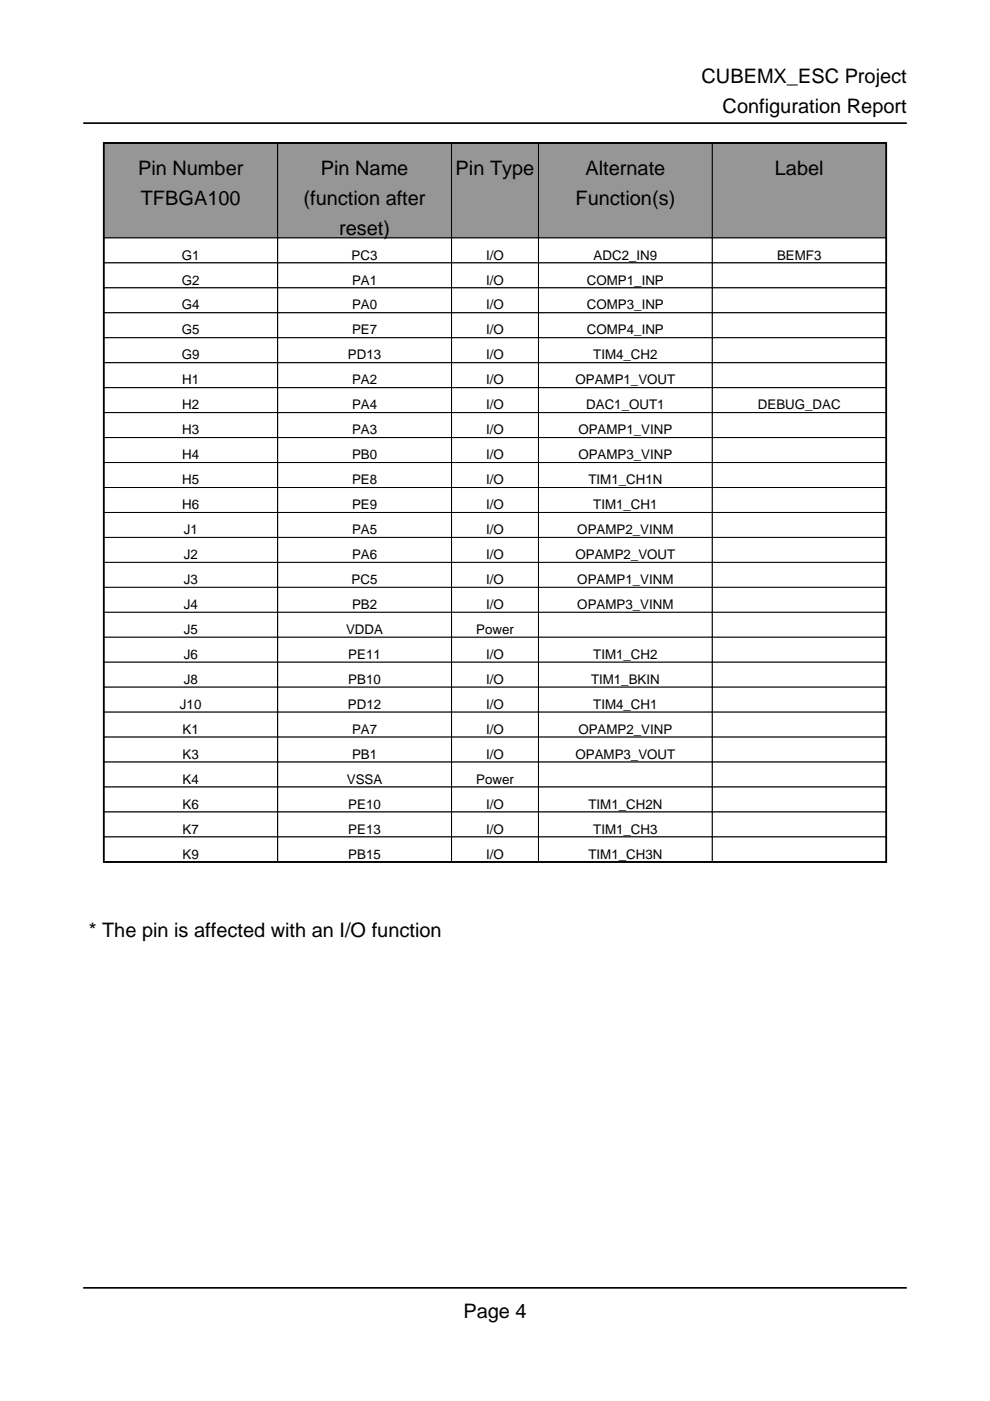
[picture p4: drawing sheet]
<svg xmlns="http://www.w3.org/2000/svg" width="210mm" height="297mm" viewBox="0 0 210 297" stroke-linecap="round" stroke-linejoin="round" font-family="sans-serif">
<defs><g id="words">
<g font-size="4.2">
<text x="148.7" y="17.6">CUBEMX_ESC Project</text>
<text x="153.2" y="24">Configuration Report</text>
<text x="29.3" y="37">Pin Number</text>
<text x="68" y="37">Pin Name</text>
<text x="96.6" y="37">Pin Type</text>
<text x="124.1" y="37">Alternate</text>
<text x="164.3" y="37">Label</text>
<text x="29.8" y="43.4">TFBGA100</text>
<text x="64.4" y="43.4">(function after</text>
<text x="122" y="43.4">Function(s)</text>
<text x="71.9" y="49.7">reset)</text>
<text x="18.8" y="198.6">* The pin is affected with an I/O function</text>
<text x="98.2" y="279.4">Page 4</text>
</g>
<g font-size="2.8">
<text x="38.6" y="55">G1</text>
<text x="74.6" y="55">PC3</text>
<text x="103.1" y="55">I/O</text>
<text x="125.9" y="55">ADC2_IN9</text>
<text x="164.8" y="55">BEMF3</text>
<text x="38.6" y="60.3">G2</text>
<text x="38.6" y="65.6">G4</text>
<text x="74.6" y="60.3">PA1</text>
<text x="74.6" y="65.6">PA0</text>
<text x="103.1" y="60.3">I/O</text>
<text x="103.1" y="65.6">I/O</text>
<text x="124.4" y="60.3">COMP1_INP</text>
<text x="124.4" y="65.6">COMP3_INP</text>
<text x="38.6" y="70.9">G5</text>
<text x="74.6" y="70.9">PE7</text>
<text x="103.1" y="70.9">I/O</text>
<text x="124.4" y="70.9">COMP4_INP</text>
<text x="38.6" y="76.2">G9</text>
<text x="73.8" y="76.2">PD13</text>
<text x="103.1" y="76.2">I/O</text>
<text x="125.8" y="76.2">TIM4_CH2</text>
<text x="38.6" y="81.5">H1</text>
<text x="74.6" y="81.5">PA2</text>
<text x="103.1" y="81.5">I/O</text>
<text x="122" y="81.5">OPAMP1_VOUT</text>
<text x="38.6" y="86.8">H2</text>
<text x="74.6" y="86.8">PA4</text>
<text x="103.1" y="86.8">I/O</text>
<text x="124.3" y="86.8">DAC1_OUT1</text>
<text x="160.7" y="86.8">DEBUG_DAC</text>
<text x="38.6" y="92.1">H3</text>
<text x="74.6" y="92.1">PA3</text>
<text x="103.1" y="92.1">I/O</text>
<text x="122.6" y="92.1">OPAMP1_VINP</text>
<text x="38.6" y="97.4">H4</text>
<text x="74.6" y="97.4">PB0</text>
<text x="103.1" y="97.4">I/O</text>
<text x="122.6" y="97.4">OPAMP3_VINP</text>
<text x="38.6" y="102.7">H5</text>
<text x="38.6" y="107.9">H6</text>
<text x="74.6" y="102.7">PE8</text>
<text x="74.6" y="107.9">PE9</text>
<text x="103.1" y="102.7">I/O</text>
<text x="103.1" y="107.9">I/O</text>
<text x="124.8" y="102.7">TIM1_CH1N</text>
<text x="125.8" y="107.9">TIM1_CH1</text>
<text x="38.9" y="113.2">J1</text>
<text x="74.6" y="113.2">PA5</text>
<text x="103.1" y="113.2">I/O</text>
<text x="122.4" y="113.2">OPAMP2_VINM</text>
<text x="38.9" y="118.5">J2</text>
<text x="74.6" y="118.5">PA6</text>
<text x="103.1" y="118.5">I/O</text>
<text x="122" y="118.5">OPAMP2_VOUT</text>
<text x="38.9" y="123.8">J3</text>
<text x="74.6" y="123.8">PC5</text>
<text x="103.1" y="123.8">I/O</text>
<text x="122.4" y="123.8">OPAMP1_VINM</text>
<text x="38.9" y="129.1">J4</text>
<text x="74.6" y="129.1">PB2</text>
<text x="103.1" y="129.1">I/O</text>
<text x="122.4" y="129.1">OPAMP3_VINM</text>
<text x="38.9" y="134.4">J5</text>
<text x="73.4" y="134.4">VDDA</text>
<text x="101" y="134.4">Power</text>
<text x="38.9" y="139.7">J6</text>
<text x="73.9" y="139.7">PE11</text>
<text x="103.1" y="139.7">I/O</text>
<text x="125.8" y="139.7">TIM1_CH2</text>
<text x="38.9" y="145">J8</text>
<text x="73.9" y="145">PB10</text>
<text x="103.1" y="145">I/O</text>
<text x="125.3" y="145">TIM1_BKIN</text>
<text x="38.2" y="150.3">J10</text>
<text x="38.7" y="155.6">K1</text>
<text x="73.8" y="150.3">PD12</text>
<text x="74.6" y="155.6">PA7</text>
<text x="103.1" y="150.3">I/O</text>
<text x="103.1" y="155.6">I/O</text>
<text x="122.6" y="155.6">OPAMP2_VINP</text>
<text x="125.8" y="150.3">TIM4_CH1</text>
<text x="38.7" y="160.9">K3</text>
<text x="74.6" y="160.9">PB1</text>
<text x="103.1" y="160.9">I/O</text>
<text x="122" y="160.9">OPAMP3_VOUT</text>
<text x="38.7" y="166.2">K4</text>
<text x="73.5" y="166.2">VSSA</text>
<text x="101" y="166.2">Power</text>
<text x="38.7" y="171.4">K6</text>
<text x="73.9" y="171.4">PE10</text>
<text x="103.1" y="171.4">I/O</text>
<text x="124.8" y="171.4">TIM1_CH2N</text>
<text x="38.7" y="176.7">K7</text>
<text x="73.9" y="176.7">PE13</text>
<text x="103.1" y="176.7">I/O</text>
<text x="125.8" y="176.7">TIM1_CH3</text>
<text x="38.7" y="182">K9</text>
<text x="73.9" y="182">PB15</text>
<text x="103.1" y="182">I/O</text>
<text x="124.8" y="182">TIM1_CH3N</text>
</g>
</g></defs>
<path d="M22 30.3h165.9v152.4h-165.9z" fill="none" stroke="#000" stroke-width=".35"/>
<path d="M22 30.3h36.9v20.1h-36.9z" fill="#90989e"/>
<path d="M22 30.3h36.9v20.1h-36.9z" fill="none" stroke="#000" stroke-width=".21"/>
<path d="M58.9 30.3h36.8v20.1h-36.8z" fill="#90989e"/>
<path d="M58.9 30.3h36.8v20.1h-36.8z" fill="none" stroke="#000" stroke-width=".21"/>
<path d="M95.7 30.3h18.5v20.1h-18.5z" fill="#90989e"/>
<path d="M95.7 30.3h18.5v20.1h-18.5z" fill="none" stroke="#000" stroke-width=".21"/>
<path d="M114.2 30.3h36.8v20.1h-36.8z" fill="#90989e"/>
<path d="M114.2 30.3h36.8v20.1h-36.8z" fill="none" stroke="#000" stroke-width=".21"/>
<path d="M151 30.3h36.9v20.1h-36.9z" fill="#90989e"/>
<path d="M151 30.3h36.9v20.1h-36.9z" fill="none" stroke="#000" stroke-width=".21"/>
<path d="M22 50.4h36.9v5.3h-36.9z" fill="#fff"/>
<path d="M22 50.4h36.9v5.3h-36.9z" fill="none" stroke="#000" stroke-width=".21"/>
<path d="M58.9 50.4h36.8v5.3h-36.8z" fill="#fff"/>
<path d="M58.9 50.4h36.8v5.3h-36.8z" fill="none" stroke="#000" stroke-width=".21"/>
<path d="M95.7 50.4h18.5v5.3h-18.5z" fill="#fff"/>
<path d="M95.7 50.4h18.5v5.3h-18.5z" fill="none" stroke="#000" stroke-width=".21"/>
<path d="M114.2 50.4h36.8v5.3h-36.8z" fill="#fff"/>
<path d="M114.2 50.4h36.8v5.3h-36.8z" fill="none" stroke="#000" stroke-width=".21"/>
<path d="M151 50.4h36.9v5.3h-36.9z" fill="#fff"/>
<path d="M151 50.4h36.9v5.3h-36.9z" fill="none" stroke="#000" stroke-width=".21"/>
<path d="M22 55.7h36.9v5.3h-36.9z" fill="#fff"/>
<path d="M22 55.7h36.9v5.3h-36.9z" fill="none" stroke="#000" stroke-width=".21"/>
<path d="M58.9 55.7h36.8v5.3h-36.8z" fill="#fff"/>
<path d="M58.9 55.7h36.8v5.3h-36.8z" fill="none" stroke="#000" stroke-width=".21"/>
<path d="M95.7 55.7h18.5v5.3h-18.5z" fill="#fff"/>
<path d="M95.7 55.7h18.5v5.3h-18.5z" fill="none" stroke="#000" stroke-width=".21"/>
<path d="M114.2 55.7h36.8v5.3h-36.8z" fill="#fff"/>
<path d="M114.2 55.7h36.8v5.3h-36.8z" fill="none" stroke="#000" stroke-width=".21"/>
<path d="M151 55.7h36.9v5.3h-36.9z" fill="#fff"/>
<path d="M151 55.7h36.9v5.3h-36.9z" fill="none" stroke="#000" stroke-width=".21"/>
<path d="M22 61h36.9v5.3h-36.9z" fill="#fff"/>
<path d="M22 61h36.9v5.3h-36.9z" fill="none" stroke="#000" stroke-width=".21"/>
<path d="M58.9 61h36.8v5.3h-36.8z" fill="#fff"/>
<path d="M58.9 61h36.8v5.3h-36.8z" fill="none" stroke="#000" stroke-width=".21"/>
<path d="M95.7 61h18.5v5.3h-18.5z" fill="#fff"/>
<path d="M95.7 61h18.5v5.3h-18.5z" fill="none" stroke="#000" stroke-width=".21"/>
<path d="M114.2 61h36.8v5.3h-36.8z" fill="#fff"/>
<path d="M114.2 61h36.8v5.3h-36.8z" fill="none" stroke="#000" stroke-width=".21"/>
<path d="M151 61h36.9v5.3h-36.9z" fill="#fff"/>
<path d="M151 61h36.9v5.3h-36.9z" fill="none" stroke="#000" stroke-width=".21"/>
<path d="M22 66.3h36.9v5.3h-36.9z" fill="#fff"/>
<path d="M22 66.3h36.9v5.3h-36.9z" fill="none" stroke="#000" stroke-width=".21"/>
<path d="M58.9 66.3h36.8v5.3h-36.8z" fill="#fff"/>
<path d="M58.9 66.3h36.8v5.3h-36.8z" fill="none" stroke="#000" stroke-width=".21"/>
<path d="M95.7 66.3h18.5v5.3h-18.5z" fill="#fff"/>
<path d="M95.7 66.3h18.5v5.3h-18.5z" fill="none" stroke="#000" stroke-width=".21"/>
<path d="M114.2 66.3h36.8v5.3h-36.8z" fill="#fff"/>
<path d="M114.2 66.3h36.8v5.3h-36.8z" fill="none" stroke="#000" stroke-width=".21"/>
<path d="M151 66.3h36.9v5.3h-36.9z" fill="#fff"/>
<path d="M151 66.3h36.9v5.3h-36.9z" fill="none" stroke="#000" stroke-width=".21"/>
<path d="M22 71.6h36.9v5.3h-36.9z" fill="#fff"/>
<path d="M22 71.6h36.9v5.3h-36.9z" fill="none" stroke="#000" stroke-width=".21"/>
<path d="M58.9 71.6h36.8v5.3h-36.8z" fill="#fff"/>
<path d="M58.9 71.6h36.8v5.3h-36.8z" fill="none" stroke="#000" stroke-width=".21"/>
<path d="M95.7 71.6h18.5v5.3h-18.5z" fill="#fff"/>
<path d="M95.7 71.6h18.5v5.3h-18.5z" fill="none" stroke="#000" stroke-width=".21"/>
<path d="M114.2 71.6h36.8v5.3h-36.8z" fill="#fff"/>
<path d="M114.2 71.6h36.8v5.3h-36.8z" fill="none" stroke="#000" stroke-width=".21"/>
<path d="M151 71.6h36.9v5.3h-36.9z" fill="#fff"/>
<path d="M151 71.6h36.9v5.3h-36.9z" fill="none" stroke="#000" stroke-width=".21"/>
<path d="M22 76.9h36.9v5.3h-36.9z" fill="#fff"/>
<path d="M22 76.9h36.9v5.3h-36.9z" fill="none" stroke="#000" stroke-width=".21"/>
<path d="M58.9 76.9h36.8v5.3h-36.8z" fill="#fff"/>
<path d="M58.9 76.9h36.8v5.3h-36.8z" fill="none" stroke="#000" stroke-width=".21"/>
<path d="M95.7 76.9h18.5v5.3h-18.5z" fill="#fff"/>
<path d="M95.7 76.9h18.5v5.3h-18.5z" fill="none" stroke="#000" stroke-width=".21"/>
<path d="M114.2 76.9h36.8v5.3h-36.8z" fill="#fff"/>
<path d="M114.2 76.9h36.8v5.3h-36.8z" fill="none" stroke="#000" stroke-width=".21"/>
<path d="M151 76.9h36.9v5.3h-36.9z" fill="#fff"/>
<path d="M151 76.9h36.9v5.3h-36.9z" fill="none" stroke="#000" stroke-width=".21"/>
<path d="M22 82.2h36.9v5.3h-36.9z" fill="#fff"/>
<path d="M22 82.2h36.9v5.3h-36.9z" fill="none" stroke="#000" stroke-width=".21"/>
<path d="M58.9 82.2h36.8v5.3h-36.8z" fill="#fff"/>
<path d="M58.9 82.2h36.8v5.3h-36.8z" fill="none" stroke="#000" stroke-width=".21"/>
<path d="M95.7 82.2h18.5v5.3h-18.5z" fill="#fff"/>
<path d="M95.7 82.2h18.5v5.3h-18.5z" fill="none" stroke="#000" stroke-width=".21"/>
<path d="M114.2 82.2h36.8v5.3h-36.8z" fill="#fff"/>
<path d="M114.2 82.2h36.8v5.3h-36.8z" fill="none" stroke="#000" stroke-width=".21"/>
<path d="M151 82.2h36.9v5.3h-36.9z" fill="#fff"/>
<path d="M151 82.2h36.9v5.3h-36.9z" fill="none" stroke="#000" stroke-width=".21"/>
<path d="M22 87.5h36.9v5.3h-36.9z" fill="#fff"/>
<path d="M22 87.5h36.9v5.3h-36.9z" fill="none" stroke="#000" stroke-width=".21"/>
<path d="M58.9 87.5h36.8v5.3h-36.8z" fill="#fff"/>
<path d="M58.9 87.5h36.8v5.3h-36.8z" fill="none" stroke="#000" stroke-width=".21"/>
<path d="M95.7 87.5h18.5v5.3h-18.5z" fill="#fff"/>
<path d="M95.7 87.5h18.5v5.3h-18.5z" fill="none" stroke="#000" stroke-width=".21"/>
<path d="M114.2 87.5h36.8v5.3h-36.8z" fill="#fff"/>
<path d="M114.2 87.5h36.8v5.3h-36.8z" fill="none" stroke="#000" stroke-width=".21"/>
<path d="M151 87.5h36.9v5.3h-36.9z" fill="#fff"/>
<path d="M151 87.5h36.9v5.3h-36.9z" fill="none" stroke="#000" stroke-width=".21"/>
<path d="M22 92.8h36.9v5.3h-36.9z" fill="#fff"/>
<path d="M22 92.8h36.9v5.3h-36.9z" fill="none" stroke="#000" stroke-width=".21"/>
<path d="M58.9 92.8h36.8v5.3h-36.8z" fill="#fff"/>
<path d="M58.9 92.8h36.8v5.3h-36.8z" fill="none" stroke="#000" stroke-width=".21"/>
<path d="M95.7 92.8h18.5v5.3h-18.5z" fill="#fff"/>
<path d="M95.7 92.8h18.5v5.3h-18.5z" fill="none" stroke="#000" stroke-width=".21"/>
<path d="M114.2 92.8h36.8v5.3h-36.8z" fill="#fff"/>
<path d="M114.2 92.8h36.8v5.3h-36.8z" fill="none" stroke="#000" stroke-width=".21"/>
<path d="M151 92.8h36.9v5.3h-36.9z" fill="#fff"/>
<path d="M151 92.8h36.9v5.3h-36.9z" fill="none" stroke="#000" stroke-width=".21"/>
<path d="M22 98.1h36.9v5.3h-36.9z" fill="#fff"/>
<path d="M22 98.1h36.9v5.3h-36.9z" fill="none" stroke="#000" stroke-width=".21"/>
<path d="M58.9 98.1h36.8v5.3h-36.8z" fill="#fff"/>
<path d="M58.9 98.1h36.8v5.3h-36.8z" fill="none" stroke="#000" stroke-width=".21"/>
<path d="M95.7 98.1h18.5v5.3h-18.5z" fill="#fff"/>
<path d="M95.7 98.1h18.5v5.3h-18.5z" fill="none" stroke="#000" stroke-width=".21"/>
<path d="M114.2 98.1h36.8v5.3h-36.8z" fill="#fff"/>
<path d="M114.2 98.1h36.8v5.3h-36.8z" fill="none" stroke="#000" stroke-width=".21"/>
<path d="M151 98.1h36.9v5.3h-36.9z" fill="#fff"/>
<path d="M151 98.1h36.9v5.3h-36.9z" fill="none" stroke="#000" stroke-width=".21"/>
<path d="M22 103.4h36.9v5.3h-36.9z" fill="#fff"/>
<path d="M22 103.4h36.9v5.3h-36.9z" fill="none" stroke="#000" stroke-width=".21"/>
<path d="M58.9 103.4h36.8v5.3h-36.8z" fill="#fff"/>
<path d="M58.9 103.4h36.8v5.3h-36.8z" fill="none" stroke="#000" stroke-width=".21"/>
<path d="M95.7 103.4h18.5v5.3h-18.5z" fill="#fff"/>
<path d="M95.7 103.4h18.5v5.3h-18.5z" fill="none" stroke="#000" stroke-width=".21"/>
<path d="M114.2 103.4h36.8v5.3h-36.8z" fill="#fff"/>
<path d="M114.2 103.4h36.8v5.3h-36.8z" fill="none" stroke="#000" stroke-width=".21"/>
<path d="M151 103.4h36.9v5.3h-36.9z" fill="#fff"/>
<path d="M151 103.4h36.9v5.3h-36.9z" fill="none" stroke="#000" stroke-width=".21"/>
<path d="M22 108.7h36.9v5.2h-36.9z" fill="#fff"/>
<path d="M22 108.7h36.9v5.2h-36.9z" fill="none" stroke="#000" stroke-width=".21"/>
<path d="M58.9 108.7h36.8v5.2h-36.8z" fill="#fff"/>
<path d="M58.9 108.7h36.8v5.2h-36.8z" fill="none" stroke="#000" stroke-width=".21"/>
<path d="M95.7 108.7h18.5v5.2h-18.5z" fill="#fff"/>
<path d="M95.7 108.7h18.5v5.2h-18.5z" fill="none" stroke="#000" stroke-width=".21"/>
<path d="M114.2 108.7h36.8v5.2h-36.8z" fill="#fff"/>
<path d="M114.2 108.7h36.8v5.2h-36.8z" fill="none" stroke="#000" stroke-width=".21"/>
<path d="M151 108.7h36.9v5.2h-36.9z" fill="#fff"/>
<path d="M151 108.7h36.9v5.2h-36.9z" fill="none" stroke="#000" stroke-width=".21"/>
<path d="M22 113.9h36.9v5.3h-36.9z" fill="#fff"/>
<path d="M22 113.9h36.9v5.3h-36.9z" fill="none" stroke="#000" stroke-width=".21"/>
<path d="M58.9 113.9h36.8v5.3h-36.8z" fill="#fff"/>
<path d="M58.9 113.9h36.8v5.3h-36.8z" fill="none" stroke="#000" stroke-width=".21"/>
<path d="M95.7 113.9h18.5v5.3h-18.5z" fill="#fff"/>
<path d="M95.7 113.9h18.5v5.3h-18.5z" fill="none" stroke="#000" stroke-width=".21"/>
<path d="M114.2 113.9h36.8v5.3h-36.8z" fill="#fff"/>
<path d="M114.2 113.9h36.8v5.3h-36.8z" fill="none" stroke="#000" stroke-width=".21"/>
<path d="M151 113.9h36.9v5.3h-36.9z" fill="#fff"/>
<path d="M151 113.9h36.9v5.3h-36.9z" fill="none" stroke="#000" stroke-width=".21"/>
<path d="M22 119.2h36.9v5.3h-36.9z" fill="#fff"/>
<path d="M22 119.2h36.9v5.3h-36.9z" fill="none" stroke="#000" stroke-width=".21"/>
<path d="M58.9 119.2h36.8v5.3h-36.8z" fill="#fff"/>
<path d="M58.9 119.2h36.8v5.3h-36.8z" fill="none" stroke="#000" stroke-width=".21"/>
<path d="M95.7 119.2h18.5v5.3h-18.5z" fill="#fff"/>
<path d="M95.7 119.2h18.5v5.3h-18.5z" fill="none" stroke="#000" stroke-width=".21"/>
<path d="M114.2 119.2h36.8v5.3h-36.8z" fill="#fff"/>
<path d="M114.2 119.2h36.8v5.3h-36.8z" fill="none" stroke="#000" stroke-width=".21"/>
<path d="M151 119.2h36.9v5.3h-36.9z" fill="#fff"/>
<path d="M151 119.2h36.9v5.3h-36.9z" fill="none" stroke="#000" stroke-width=".21"/>
<path d="M22 124.5h36.9v5.3h-36.9z" fill="#fff"/>
<path d="M22 124.5h36.9v5.3h-36.9z" fill="none" stroke="#000" stroke-width=".21"/>
<path d="M58.9 124.5h36.8v5.3h-36.8z" fill="#fff"/>
<path d="M58.9 124.5h36.8v5.3h-36.8z" fill="none" stroke="#000" stroke-width=".21"/>
<path d="M95.7 124.5h18.5v5.3h-18.5z" fill="#fff"/>
<path d="M95.7 124.5h18.5v5.3h-18.5z" fill="none" stroke="#000" stroke-width=".21"/>
<path d="M114.2 124.5h36.8v5.3h-36.8z" fill="#fff"/>
<path d="M114.2 124.5h36.8v5.3h-36.8z" fill="none" stroke="#000" stroke-width=".21"/>
<path d="M151 124.5h36.9v5.3h-36.9z" fill="#fff"/>
<path d="M151 124.5h36.9v5.3h-36.9z" fill="none" stroke="#000" stroke-width=".21"/>
<path d="M22 129.8h36.9v5.3h-36.9z" fill="#fff"/>
<path d="M22 129.8h36.9v5.3h-36.9z" fill="none" stroke="#000" stroke-width=".21"/>
<path d="M58.9 129.8h36.8v5.3h-36.8z" fill="#fff"/>
<path d="M58.9 129.8h36.8v5.3h-36.8z" fill="none" stroke="#000" stroke-width=".21"/>
<path d="M95.7 129.8h18.5v5.3h-18.5z" fill="#fff"/>
<path d="M95.7 129.8h18.5v5.3h-18.5z" fill="none" stroke="#000" stroke-width=".21"/>
<path d="M114.2 129.8h36.8v5.3h-36.8z" fill="#fff"/>
<path d="M114.2 129.8h36.8v5.3h-36.8z" fill="none" stroke="#000" stroke-width=".21"/>
<path d="M151 129.8h36.9v5.3h-36.9z" fill="#fff"/>
<path d="M151 129.8h36.9v5.3h-36.9z" fill="none" stroke="#000" stroke-width=".21"/>
<path d="M22 135.1h36.9v5.3h-36.9z" fill="#fff"/>
<path d="M22 135.1h36.9v5.3h-36.9z" fill="none" stroke="#000" stroke-width=".21"/>
<path d="M58.9 135.1h36.8v5.3h-36.8z" fill="#fff"/>
<path d="M58.9 135.1h36.8v5.3h-36.8z" fill="none" stroke="#000" stroke-width=".21"/>
<path d="M95.7 135.1h18.5v5.3h-18.5z" fill="#fff"/>
<path d="M95.7 135.1h18.5v5.3h-18.5z" fill="none" stroke="#000" stroke-width=".21"/>
<path d="M114.2 135.1h36.8v5.3h-36.8z" fill="#fff"/>
<path d="M114.2 135.1h36.8v5.3h-36.8z" fill="none" stroke="#000" stroke-width=".21"/>
<path d="M151 135.1h36.9v5.3h-36.9z" fill="#fff"/>
<path d="M151 135.1h36.9v5.3h-36.9z" fill="none" stroke="#000" stroke-width=".21"/>
<path d="M22 140.4h36.9v5.3h-36.9z" fill="#fff"/>
<path d="M22 140.4h36.9v5.3h-36.9z" fill="none" stroke="#000" stroke-width=".21"/>
<path d="M58.9 140.4h36.8v5.3h-36.8z" fill="#fff"/>
<path d="M58.9 140.4h36.8v5.3h-36.8z" fill="none" stroke="#000" stroke-width=".21"/>
<path d="M95.7 140.4h18.5v5.3h-18.5z" fill="#fff"/>
<path d="M95.7 140.4h18.5v5.3h-18.5z" fill="none" stroke="#000" stroke-width=".21"/>
<path d="M114.2 140.4h36.8v5.3h-36.8z" fill="#fff"/>
<path d="M114.2 140.4h36.8v5.3h-36.8z" fill="none" stroke="#000" stroke-width=".21"/>
<path d="M151 140.4h36.9v5.3h-36.9z" fill="#fff"/>
<path d="M151 140.4h36.9v5.3h-36.9z" fill="none" stroke="#000" stroke-width=".21"/>
<path d="M22 145.7h36.9v5.3h-36.9z" fill="#fff"/>
<path d="M22 145.7h36.9v5.3h-36.9z" fill="none" stroke="#000" stroke-width=".21"/>
<path d="M58.9 145.7h36.8v5.3h-36.8z" fill="#fff"/>
<path d="M58.9 145.7h36.8v5.3h-36.8z" fill="none" stroke="#000" stroke-width=".21"/>
<path d="M95.7 145.7h18.5v5.3h-18.5z" fill="#fff"/>
<path d="M95.7 145.7h18.5v5.3h-18.5z" fill="none" stroke="#000" stroke-width=".21"/>
<path d="M114.2 145.7h36.8v5.3h-36.8z" fill="#fff"/>
<path d="M114.2 145.7h36.8v5.3h-36.8z" fill="none" stroke="#000" stroke-width=".21"/>
<path d="M151 145.7h36.9v5.3h-36.9z" fill="#fff"/>
<path d="M151 145.7h36.9v5.3h-36.9z" fill="none" stroke="#000" stroke-width=".21"/>
<path d="M22 151h36.9v5.3h-36.9z" fill="#fff"/>
<path d="M22 151h36.9v5.3h-36.9z" fill="none" stroke="#000" stroke-width=".21"/>
<path d="M58.9 151h36.8v5.3h-36.8z" fill="#fff"/>
<path d="M58.9 151h36.8v5.3h-36.8z" fill="none" stroke="#000" stroke-width=".21"/>
<path d="M95.7 151h18.5v5.3h-18.5z" fill="#fff"/>
<path d="M95.7 151h18.5v5.3h-18.5z" fill="none" stroke="#000" stroke-width=".21"/>
<path d="M114.2 151h36.8v5.3h-36.8z" fill="#fff"/>
<path d="M114.2 151h36.8v5.3h-36.8z" fill="none" stroke="#000" stroke-width=".21"/>
<path d="M151 151h36.9v5.3h-36.9z" fill="#fff"/>
<path d="M151 151h36.9v5.3h-36.9z" fill="none" stroke="#000" stroke-width=".21"/>
<path d="M22 156.3h36.9v5.3h-36.9z" fill="#fff"/>
<path d="M22 156.3h36.9v5.3h-36.9z" fill="none" stroke="#000" stroke-width=".21"/>
<path d="M58.9 156.3h36.8v5.3h-36.8z" fill="#fff"/>
<path d="M58.9 156.3h36.8v5.3h-36.8z" fill="none" stroke="#000" stroke-width=".21"/>
<path d="M95.7 156.3h18.5v5.3h-18.5z" fill="#fff"/>
<path d="M95.7 156.3h18.5v5.3h-18.5z" fill="none" stroke="#000" stroke-width=".21"/>
<path d="M114.2 156.3h36.8v5.3h-36.8z" fill="#fff"/>
<path d="M114.2 156.3h36.8v5.3h-36.8z" fill="none" stroke="#000" stroke-width=".21"/>
<path d="M151 156.3h36.9v5.3h-36.9z" fill="#fff"/>
<path d="M151 156.3h36.9v5.3h-36.9z" fill="none" stroke="#000" stroke-width=".21"/>
<path d="M22 161.6h36.9v5.3h-36.9z" fill="#fff"/>
<path d="M22 161.6h36.9v5.3h-36.9z" fill="none" stroke="#000" stroke-width=".21"/>
<path d="M58.9 161.6h36.8v5.3h-36.8z" fill="#fff"/>
<path d="M58.9 161.6h36.8v5.3h-36.8z" fill="none" stroke="#000" stroke-width=".21"/>
<path d="M95.7 161.6h18.5v5.3h-18.5z" fill="#fff"/>
<path d="M95.7 161.6h18.5v5.3h-18.5z" fill="none" stroke="#000" stroke-width=".21"/>
<path d="M114.2 161.6h36.8v5.3h-36.8z" fill="#fff"/>
<path d="M114.2 161.6h36.8v5.3h-36.8z" fill="none" stroke="#000" stroke-width=".21"/>
<path d="M151 161.6h36.9v5.3h-36.9z" fill="#fff"/>
<path d="M151 161.6h36.9v5.3h-36.9z" fill="none" stroke="#000" stroke-width=".21"/>
<path d="M22 166.9h36.9v5.3h-36.9z" fill="#fff"/>
<path d="M22 166.9h36.9v5.3h-36.9z" fill="none" stroke="#000" stroke-width=".21"/>
<path d="M58.9 166.9h36.8v5.3h-36.8z" fill="#fff"/>
<path d="M58.9 166.9h36.8v5.3h-36.8z" fill="none" stroke="#000" stroke-width=".21"/>
<path d="M95.7 166.9h18.5v5.3h-18.5z" fill="#fff"/>
<path d="M95.7 166.9h18.5v5.3h-18.5z" fill="none" stroke="#000" stroke-width=".21"/>
<path d="M114.2 166.9h36.8v5.3h-36.8z" fill="#fff"/>
<path d="M114.2 166.9h36.8v5.3h-36.8z" fill="none" stroke="#000" stroke-width=".21"/>
<path d="M151 166.9h36.9v5.3h-36.9z" fill="#fff"/>
<path d="M151 166.9h36.9v5.3h-36.9z" fill="none" stroke="#000" stroke-width=".21"/>
<path d="M22 172.2h36.9v5.2h-36.9z" fill="#fff"/>
<path d="M22 172.2h36.9v5.2h-36.9z" fill="none" stroke="#000" stroke-width=".21"/>
<path d="M58.9 172.2h36.8v5.2h-36.8z" fill="#fff"/>
<path d="M58.9 172.2h36.8v5.2h-36.8z" fill="none" stroke="#000" stroke-width=".21"/>
<path d="M95.7 172.2h18.5v5.2h-18.5z" fill="#fff"/>
<path d="M95.7 172.2h18.5v5.2h-18.5z" fill="none" stroke="#000" stroke-width=".21"/>
<path d="M114.2 172.2h36.8v5.2h-36.8z" fill="#fff"/>
<path d="M114.2 172.2h36.8v5.2h-36.8z" fill="none" stroke="#000" stroke-width=".21"/>
<path d="M151 172.2h36.9v5.2h-36.9z" fill="#fff"/>
<path d="M151 172.2h36.9v5.2h-36.9z" fill="none" stroke="#000" stroke-width=".21"/>
<path d="M22 177.4h36.9v5.3h-36.9z" fill="#fff"/>
<path d="M22 177.4h36.9v5.3h-36.9z" fill="none" stroke="#000" stroke-width=".21"/>
<path d="M58.9 177.4h36.8v5.3h-36.8z" fill="#fff"/>
<path d="M58.9 177.4h36.8v5.3h-36.8z" fill="none" stroke="#000" stroke-width=".21"/>
<path d="M95.7 177.4h18.5v5.3h-18.5z" fill="#fff"/>
<path d="M95.7 177.4h18.5v5.3h-18.5z" fill="none" stroke="#000" stroke-width=".21"/>
<path d="M114.2 177.4h36.8v5.3h-36.8z" fill="#fff"/>
<path d="M114.2 177.4h36.8v5.3h-36.8z" fill="none" stroke="#000" stroke-width=".21"/>
<path d="M151 177.4h36.9v5.3h-36.9z" fill="#fff"/>
<path d="M151 177.4h36.9v5.3h-36.9z" fill="none" stroke="#000" stroke-width=".21"/>
<path d="M17.6 26.1h174.7M22 30.3h165.9v152.4h-165.9zM17.6 273h174.7" fill="none" stroke="#000" stroke-width=".35"/>
<use href="#words"/>
</svg>
